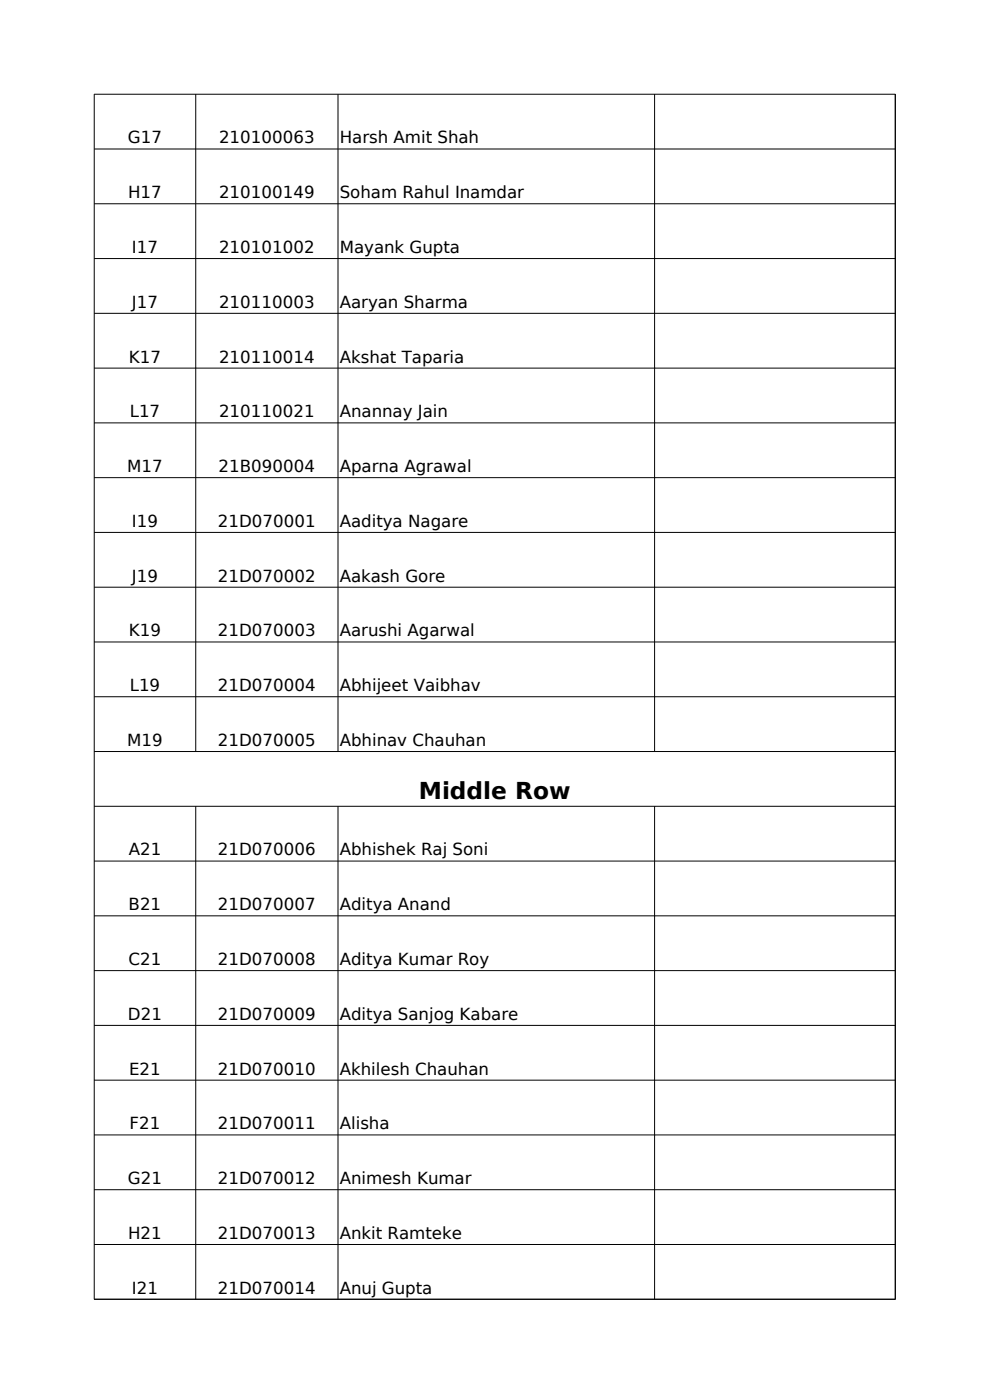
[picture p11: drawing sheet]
<svg xmlns="http://www.w3.org/2000/svg" width="210mm" height="297mm" viewBox="0 0 210 297" stroke-linecap="round" stroke-linejoin="round" font-family="sans-serif">
<defs><g id="words">
<text font-size="4.9" x="88.9" y="169.6">Middle Row</text>
<g font-size="3.5">
<text x="27.1" y="30.4">G17</text>
<text x="46.5" y="30.4">210100063</text>
<text x="72.1" y="30.4">Harsh Amit Shah</text>
<text x="27.2" y="42.1">H17</text>
<text x="46.5" y="42.1">210100149</text>
<text x="72.1" y="42.1">Soham Rahul Inamdar</text>
<text x="28" y="53.7">I17</text>
<text x="46.5" y="53.7">210101002</text>
<text x="72.1" y="53.7">Mayank Gupta</text>
<text x="28" y="65.3">J17</text>
<text x="46.5" y="65.3">210110003</text>
<text x="72.1" y="65.3">Aaryan Sharma</text>
<text x="27.3" y="76.9">K17</text>
<text x="46.5" y="76.9">210110014</text>
<text x="72.1" y="76.9">Akshat Taparia</text>
<text x="27.5" y="88.5">L17</text>
<text x="46.5" y="88.5">210110021</text>
<text x="72.1" y="88.5">Anannay Jain</text>
<text x="27" y="100.2">M17</text>
<text x="46.4" y="100.2">21B090004</text>
<text x="72.1" y="100.2">Aparna Agrawal</text>
<text x="28" y="111.8">I19</text>
<text x="46.2" y="111.8">21D070001</text>
<text x="72.1" y="111.8">Aaditya Nagare</text>
<text x="28" y="123.4">J19</text>
<text x="46.2" y="123.4">21D070002</text>
<text x="72.1" y="123.4">Aakash Gore</text>
<text x="27.3" y="135">K19</text>
<text x="46.2" y="135">21D070003</text>
<text x="72.1" y="135">Aarushi Agarwal</text>
<text x="27.5" y="146.6">L19</text>
<text x="46.2" y="146.6">21D070004</text>
<text x="72.1" y="146.6">Abhijeet Vaibhav</text>
<text x="27" y="158.3">M19</text>
<text x="46.2" y="158.3">21D070005</text>
<text x="72.1" y="158.3">Abhinav Chauhan</text>
<text x="27.3" y="181.5">A21</text>
<text x="46.2" y="181.5">21D070006</text>
<text x="72.1" y="181.5">Abhishek Raj Soni</text>
<text x="27.3" y="193.1">B21</text>
<text x="46.2" y="193.1">21D070007</text>
<text x="72.1" y="193.1">Aditya Anand</text>
<text x="27.3" y="204.7">C21</text>
<text x="46.2" y="204.7">21D070008</text>
<text x="72.1" y="204.7">Aditya Kumar Roy</text>
<text x="27.1" y="216.3">D21</text>
<text x="46.2" y="216.3">21D070009</text>
<text x="72.1" y="216.3">Aditya Sanjog Kabare</text>
<text x="27.4" y="228">E21</text>
<text x="46.2" y="228">21D070010</text>
<text x="72.1" y="228">Akhilesh Chauhan</text>
<text x="27.5" y="239.6">F21</text>
<text x="46.2" y="239.6">21D070011</text>
<text x="72.1" y="239.6">Alisha</text>
<text x="27.1" y="251.2">G21</text>
<text x="46.2" y="251.2">21D070012</text>
<text x="72.1" y="251.2">Animesh Kumar</text>
<text x="27.2" y="262.8">H21</text>
<text x="46.2" y="262.8">21D070013</text>
<text x="72.1" y="262.8">Ankit Ramteke</text>
<text x="28" y="274.4">I21</text>
<text x="46.2" y="274.4">21D070014</text>
<text x="72.1" y="274.4">Anuj Gupta</text>
</g>
</g></defs>
<g fill="none" stroke="#000" stroke-width=".21">
<path d="M41.5 20v139.5M71.7 20v139.5M138.9 20v139.5M189.9 20v255.7M189.9 20h-169.9v255.7M20 31.6h169.9M20 43.2h169.9M20 54.9h169.9M20 66.5h169.9M20 78.1h169.9M20 89.7h169.9M20 101.3h169.9"/>
<path d="M20 113h169.9M20 124.6h169.9M20 136.2h169.9M20 147.8h169.9M20 159.4h169.9M20 171.1h169.9M41.5 171v104.7M71.7 171v104.7M138.9 171v104.7M20 182.7h169.9M20 194.3h169.9M20 205.9h169.9"/>
<path d="M20 217.5h169.9M20 229.2h169.9M20 240.8h169.9M20 252.4h169.9M20 264h169.9M20 275.6h169.9"/>
</g>
<use href="#words"/>
</svg>
